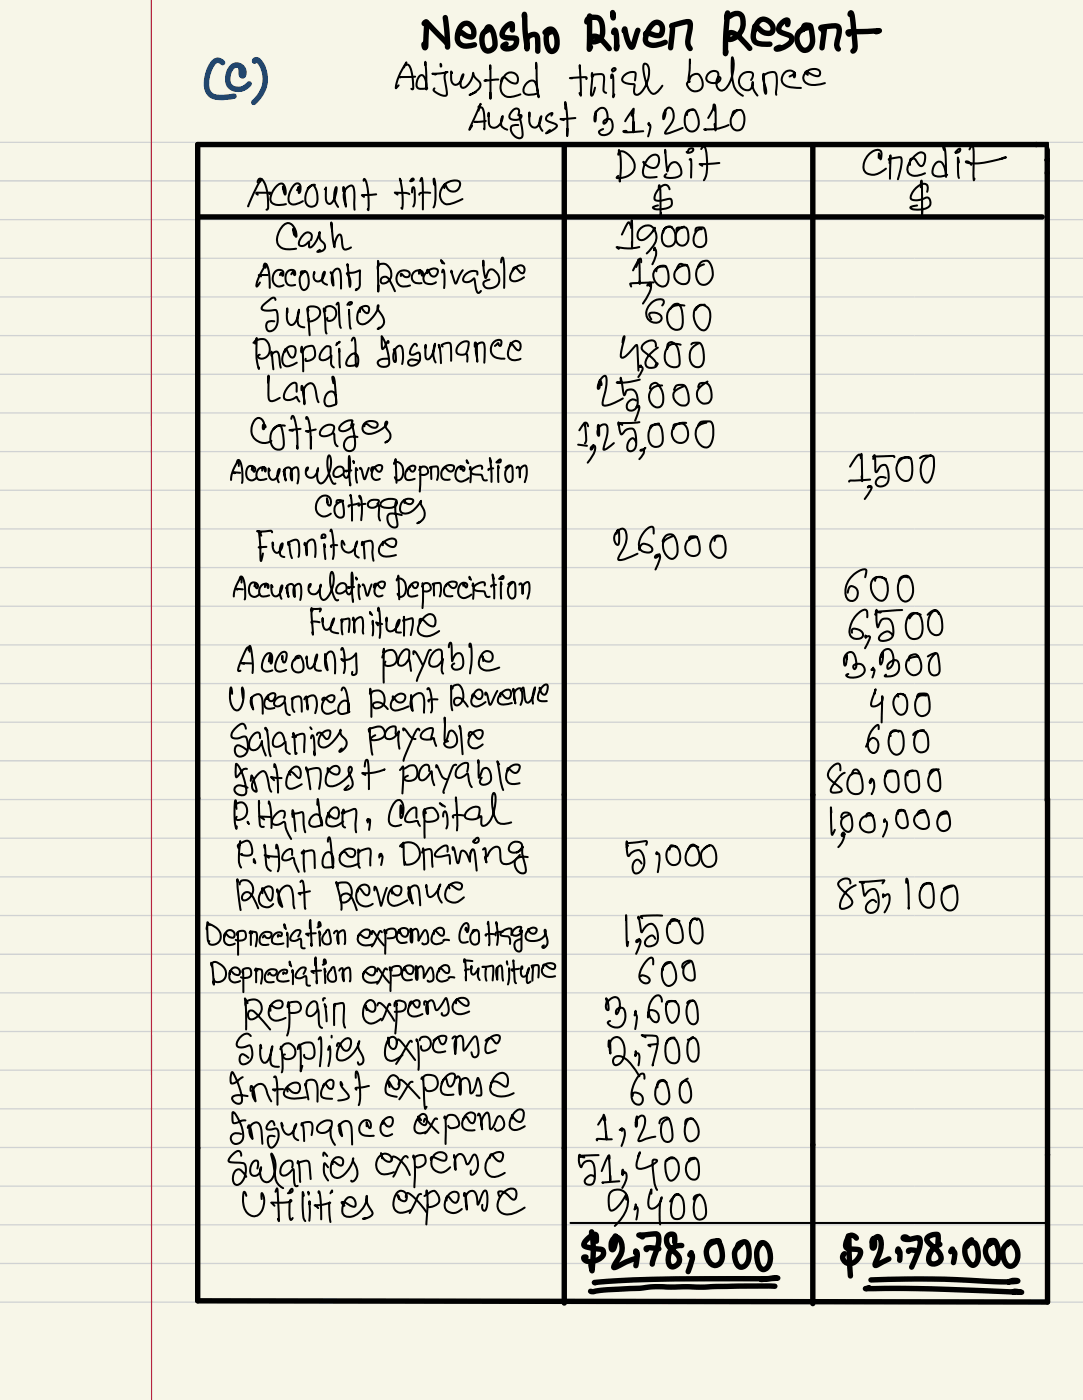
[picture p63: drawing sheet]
<svg xmlns="http://www.w3.org/2000/svg" width="161mm" height="208mm" viewBox="0 0 161 208" stroke-linecap="round" stroke-linejoin="round" font-family="sans-serif">
<defs><g id="words">
<text font-size="48.1" x="28.8" y="66.8">-digpentation</text>
<text font-size="40.3" x="85.5" y="74.9">izzz-330000000</text>
<text font-size="14.3" x="37.8" y="46.4">Cash</text>
<text font-size="14" x="34.5" y="98">DecumulativeDepreciato</text>
<text font-size="13.5" x="91.1" y="34.5">debit</text>
<text font-size="9" x="37.4" y="58.5">prepaid</text>
<text font-size="8.9" x="33.9" y="110.2">unearnedRentRevere</text>
<text font-size="8.2" x="86.1" y="190">S78,000</text>
<text font-size="6.1" fill="#03468f" x="30.1" y="14.1">(C)</text>
<text font-size="6.1" x="94.1" y="144.9">1688</text>
<text font-size="5.9" x="125.7" y="72.7">or</text>
<g font-size="5.8">
<text x="107.1" y="7">Resort</text>
<text x="124.4" y="188.2">$2,78,800</text>
</g>
<text font-size="5.5" x="124.9" y="99.3">-;308</text>
<text font-size="5.4" x="90" y="158.4">2,788</text>
<text font-size="5.3" x="62.4" y="6.8">Neosho River</text>
<g font-size="5.2">
<text x="38.2" y="123.3">Halden, capital</text>
<text x="123" y="124.5">158,888</text>
</g>
<text font-size="5.1" x="34.9" y="157.9">supplies expense</text>
<text font-size="5" x="36.1" y="152.5">Repainexpense</text>
<g font-size="4.9">
<text x="58.5" y="13.6">Adjusted</text>
<text x="33.7" y="175.2">salaries expense</text>
<text x="85.6" y="175.4">51,408</text>
</g>
<g font-size="4.8">
<text x="69.4" y="19.5">August</text>
<text x="34" y="169.2">suguance expense</text>
<text x="90.1" y="180.8">9,488</text>
</g>
<g font-size="4.7">
<text x="37.1" y="65.9">cottages</text>
<text x="34.6" y="117">Interest payable</text>
</g>
<g font-size="4.6">
<text x="39" y="128.3">Halden, Drawing</text>
<text x="124.1" y="134.4">85,188</text>
<text x="30.5" y="140.6">Depreciation</text>
<text x="31.1" y="146.2">Depreciation</text>
</g>
<g font-size="4.5">
<text x="84.3" y="13.5">this balance</text>
<text x="127.8" y="25.8">credit</text>
<text x="134.8" y="30.9">$</text>
<text x="89.6" y="151.7">3,608</text>
<text x="34" y="162.9">Interest expense</text>
<text x="35.9" y="180.3">utilities expense</text>
</g>
<text font-size="4.4" x="128.9" y="106.2">408</text>
<g font-size="4.3">
<text x="55.8" y="42.4">Receilee</text>
<text x="37.9" y="82.4">Furniture</text>
<text x="125.1" y="88.3">688</text>
<text x="125.7" y="94.2">6588</text>
<text x="92.6" y="128.7">5,005</text>
</g>
<g font-size="4.2">
<text x="36.6" y="30.3">Account title</text>
<text x="92.7" y="139.5">1500</text>
<text x="93.4" y="163">688</text>
</g>
<g font-size="4.1">
<text x="55.8" y="53.6">Inquire</text>
<text x="45.7" y="93.8">Furnitute</text>
<text x="122.5" y="116.9">85,888</text>
<text x="35" y="134.1">Rent</text>
<text x="88.1" y="169.1">1,</text>
</g>
<g font-size="4">
<text x="128.2" y="111.1">688</text>
<text x="65.4" y="140.3">cottages</text>
</g>
<text font-size="3.9" x="34.6" y="122.1">P.</text>
<g font-size="3.8">
<text x="88" y="19.5">31, 2018</text>
<text x="49.7" y="134.2">Revenue</text>
</g>
<g font-size="3.6">
<text x="35.1" y="127.9">P.</text>
<text x="94.1" y="168.7">288</text>
</g>
<g font-size="3.5">
<text x="52.8" y="140.7">expense</text>
<text x="53.6" y="146.3">expense</text>
</g>
<g font-size="3.4">
<text x="72.5" y="88.1">one</text>
<text x="66.2" y="145.3">Furniture</text>
</g>
</g></defs>
<path d="M0 0h160.5v207.6h-160.5z" fill="#f7f6e8"/>
<g fill="none" stroke="#d0d2d3" stroke-width=".19">
<path d="M.1 26.8h135.5M.1 21.1h135.5M.1 38.3h135.5M.1 32.6h135.5M.1 55.5h135.5M.1 49.8h135.5M.1 44h135.5M.1 78.4h135.5M.1 72.7h135.5M.1 67h135.5M.1 61.2h135.5M.1 95.6h160.4"/>
<path d="M.1 84.2h135.5M.1 89.9h135.5M.1 112.8h160.4M.1 107.1h160.4M.1 101.4h160.4M.1 118.6h160.4M.1 135.8h160.4M.1 130h160.4M.1 124.3h160.4M.1 141.5h160.4M.1 158.7h160.4M.1 153h160.4"/>
<path d="M.1 147.2h160.4M.1 170.2h160.4M.1 164.4h160.4M.1 175.9h160.4M.1 193.1h160.4M.1 187.3h160.4M.1 181.6h160.4"/>
</g>
<path d="M22.4 0l.1 207.6" fill="none" stroke="#d21e3f" stroke-width=".18"/>
<path d="M29.6 32.2h124.9M83.6 21.8v171.4M120.5 21.7v171.6M153.6 21.4h-124.3v171.5l126 .2v-74.6M155.2 25.6v93.1M112.9 189.7l2.4-.2-18.6 .2-4.3 .2-4.3 .3h.1M114.9 190.7l-15.2 .1a25.5 25.5 0 0 0-5.6 .3h-1.1a28.5 28.5 0 0 0-5.1 .4h-.4M128.8 190.9l-.5 .2h8.8l14.3 .5-.6-.1a.37 .37 0 0 0-.6 .1M129.1 189.8l8.2-.1 7.2 .2a29 29 0 0 0 6.4 0h-.9l-.5 .2" fill="none" stroke="#000" stroke-width=".8"/>
<path d="M75.7 51.3v-.5l.3 .3a1.34 1.34 0 0 0 .9 .8 .79 .79 0 0 0-.1-1.2 .79 .79 0 0 0-1.1 .4 1.74 1.74 0 0 0-.1 2.1l.7 .2 .9-.2M59.2 138.3v-.4a.93 .93 0 0 0 1 .9 .72 .72 0 0 0 .1-1 .72 .72 0 0 0-1.1 0 1.09 1.09 0 0 0-.4 1.2 1.09 1.09 0 0 0 .9 .8l.6-.1M64.3 138.5l.1-.5 .3 .1a1.15 1.15 0 0 0 .9 .6 .69 .69 0 0 0 0-1 .69 .69 0 0 0-1 .2 1.76 1.76 0 0 0-.5 1.8l.3 .2 .3 .1 .9-.2M60 143.9v-.5a.93 .93 0 0 0 1 1 .72 .72 0 0 0 .1-1.1 .72 .72 0 0 0-1.1 .1 1.09 1.09 0 0 0-.4 1.1 1.09 1.09 0 0 0 .9 .9l.6-.1M65.1 144l.1-.5 .3 .1a1.15 1.15 0 0 0 .9 .7 .69 .69 0 0 0 0-1.1 .69 .69 0 0 0-1 .2 1.76 1.76 0 0 0-.5 1.9l.2 .2h.4l.9-.2M76 165.8l-.1-.4v.1a1.41 1.41 0 0 0 1.3 .8 1.46 1.46 0 0 0 .2-1.7 .94 .94 0 0 0-1.2 .5 2.18 2.18 0 0 0-.5 2.2 1.27 1.27 0 0 0 1.7-.1l.4-.2M84.6 181.3h70.4" fill="none" stroke="#000" stroke-width=".3"/>
<use href="#words"/>
</svg>
